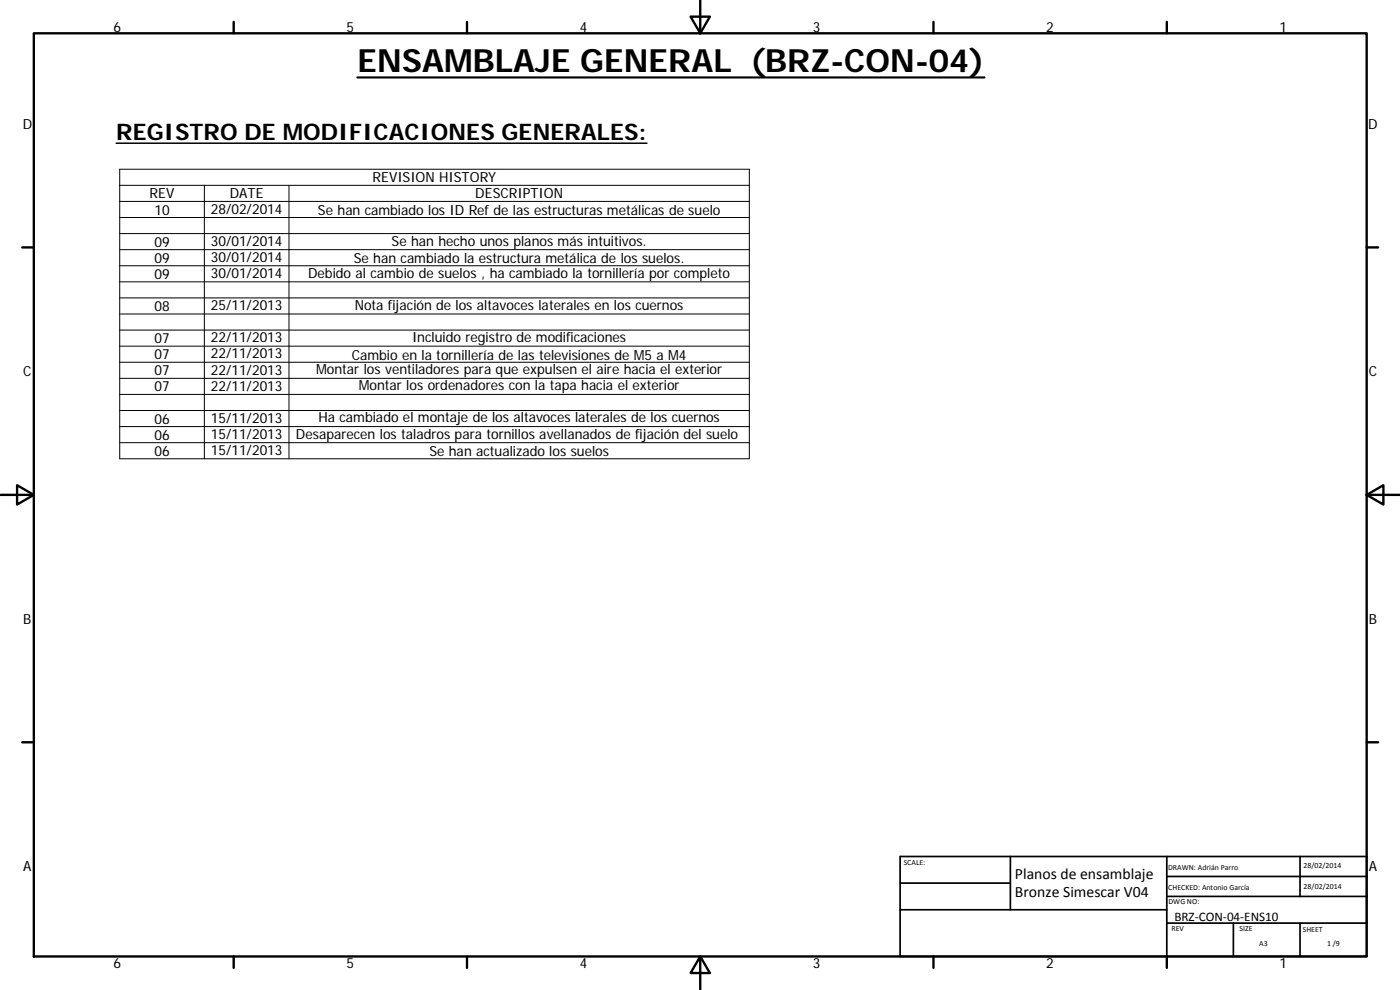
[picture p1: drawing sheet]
<svg xmlns="http://www.w3.org/2000/svg" width="420mm" height="297mm" viewBox="0 0 420 297" stroke-linecap="round" stroke-linejoin="round" font-family="sans-serif">
<defs><g id="words">
<text font-size="9.6" x="107.3" y="21.7">ENSAMBLAJE GENERAL (BRZ-CON-04)</text>
<text font-size="6.9" x="34.9" y="41.9">REGISTRO DE MODIFICACIONES GENERALES:</text>
<g font-size="4.7">
<text x="304.6" y="263.9">Planos de ensamblaje</text>
<text x="304.6" y="269.3">Bronze Simescar V04</text>
</g>
<g font-size="4.2">
<text x="34" y="9.6">6</text>
<text x="104" y="9.6">5</text>
<text x="174" y="9.6">4</text>
<text x="244" y="9.6">3</text>
<text x="314" y="9.6">2</text>
<text x="384" y="9.6">1</text>
<text x="6.8" y="38.7">D</text>
<text x="410.6" y="38.7">D</text>
<text x="44.9" y="59.5">REV</text>
<text x="69" y="59.5">DATE</text>
<text x="111.8" y="54.7">REVISION HISTORY</text>
<text x="142.7" y="59.5">DESCRIPTION</text>
<text x="46.3" y="64.4">10</text>
<text x="63.3" y="64.1">28/02/2014</text>
<text x="95.4" y="64.5">Se han cambiado los ID Ref de las estructuras metálicas de suelo</text>
<text x="46.3" y="74">09</text>
<text x="63.3" y="73.8">30/01/2014</text>
<text x="117.5" y="73.8">Se han hecho unos planos más intuitivos.</text>
<text x="46.3" y="78.8">09</text>
<text x="46.3" y="83.7">09</text>
<text x="63.3" y="78.6">30/01/2014</text>
<text x="63.3" y="83.4">30/01/2014</text>
<text x="92.5" y="83.4">Debido al cambio de suelos , ha cambiado la tornillería por completo</text>
<text x="106.2" y="79">Se han cambiado la estructura metálica de los suelos.</text>
<text x="46.3" y="93.3">08</text>
<text x="63.3" y="93.1">25/11/2013</text>
<text x="106.5" y="93.1">Nota fijación de los altavoces laterales en los cuernos</text>
<text x="46.3" y="103">07</text>
<text x="46.3" y="107.8">07</text>
<text x="63.3" y="102.7">22/11/2013</text>
<text x="63.3" y="107.5">22/11/2013</text>
<text x="105.6" y="108">Cambio en la tornillería de las televisiones de M5 a M4</text>
<text x="123.7" y="102.6">Incluido registro de modificaciones</text>
<text x="7" y="112.9">C</text>
<text x="46.3" y="112.6">07</text>
<text x="63.3" y="112.4">22/11/2013</text>
<text x="94.9" y="112.3">Montar los ventiladores para que expulsen el aire hacia el exterior</text>
<text x="410.8" y="112.9">C</text>
<text x="46.3" y="117.5">07</text>
<text x="63.3" y="117.2">22/11/2013</text>
<text x="107.7" y="117.1">Montar los ordenadores con la tapa hacia el exterior</text>
<text x="46.3" y="127.1">06</text>
<text x="46.3" y="131.9">06</text>
<text x="63.3" y="126.9">15/11/2013</text>
<text x="63.3" y="131.7">15/11/2013</text>
<text x="88.8" y="131.7">Desaparecen los taladros para tornillos avellanados de fijación del suelo</text>
<text x="95.6" y="126.7">Ha cambiado el montaje de los altavoces laterales de los cuernos</text>
<text x="46.3" y="136.8">06</text>
<text x="63.3" y="136.5">15/11/2013</text>
<text x="128.9" y="136.8">Se han actualizado los suelos</text>
<text x="7" y="187.1">B</text>
<text x="410.8" y="187.1">B</text>
<text x="7" y="261.3">A</text>
<text x="410.8" y="261.3">A</text>
<text x="34" y="290.4">6</text>
<text x="104" y="290.4">5</text>
<text x="174" y="290.4">4</text>
<text x="244" y="290.4">3</text>
<text x="314" y="290.4">2</text>
<text x="384" y="290.4">1</text>
</g>
<text font-size="3.9" x="352.5" y="276.2">BRZ‐CON‐04‐ENS10</text>
<g font-size="2.4">
<text x="271.2" y="259.7">SCALE:</text>
<text x="350.6" y="260.9">DRAWN: Adrián Parro</text>
<text x="391.2" y="260.6">28/02/2014</text>
<text x="350.6" y="267">CHECKED: Antonio García</text>
<text x="391.2" y="266.6">28/02/2014</text>
<text x="350.7" y="271.4">DWG NO:</text>
<text x="351.6" y="279.3">REV</text>
<text x="372" y="279.4">SIZE</text>
<text x="391" y="279.6">SHEET</text>
<text x="377.9" y="283.8">A3</text>
<text x="398.3" y="283.8">1 /9</text>
</g>
</g></defs>
<g fill="none" stroke="#000" stroke-width=".71">
<path d="M10.1 10h400.1v277h-400.1zM70.1 6.6v3.4M140.2 6.6v3.4M207.3 5h5.8l-2.9 5zM210.2 0v10M280.2 6.6v3.4M350.2 6.6v3.4M6.7 74.2h3.4M410.2 74.2h3.4M.2 148.5h9.9M5.1 145.6l5 2.9-5 2.9zM410.2 148.5l5-2.9v5.8z"/>
<path d="M410.2 148.5h9.9M6.7 222.7h3.4M410.2 222.7h3.4M70.1 287v3.4M140.2 287v3.4M210.2 287l2.9 5h-5.8zM210.2 287v10M280.2 287v3.4M350.2 287v3.4"/>
</g>
<path d="M270.1 257h140.1v30h-140.1zM303.2 257v16M350.2 257v30M390.2 257v12M270.1 265h33.1M270.1 273h80.1M350.2 277h60M350.2 269h60M350.2 263h60M370.2 277v10M390.2 277v10" fill="none" stroke="#000" stroke-width=".51"/>
<path d="M107.2 23.2h188.3" fill="none" stroke="#000" stroke-width=".63"/>
<path d="M34.9 43h159.3" fill="none" stroke="#000" stroke-width=".46"/>
<g fill="none" stroke="#000" stroke-width=".3">
<path d="M35.9 50.8h189v86.8h-189zM35.9 55.6h189M61.3 55.6v82M86.7 55.6v82M35.9 60.4h189M35.9 65.3h189M35.9 70.1h189M35.9 74.9h189M35.9 79.7h189M35.9 84.6h189M35.9 89.4h189M35.9 94.2h189"/>
<path d="M35.9 99h189M35.9 103.9h189M35.9 108.7h189M35.9 113.5h189M35.9 118.3h189M35.9 123.2h189M35.9 128h189M35.9 132.8h189"/>
</g>
<use href="#words"/>
</svg>
